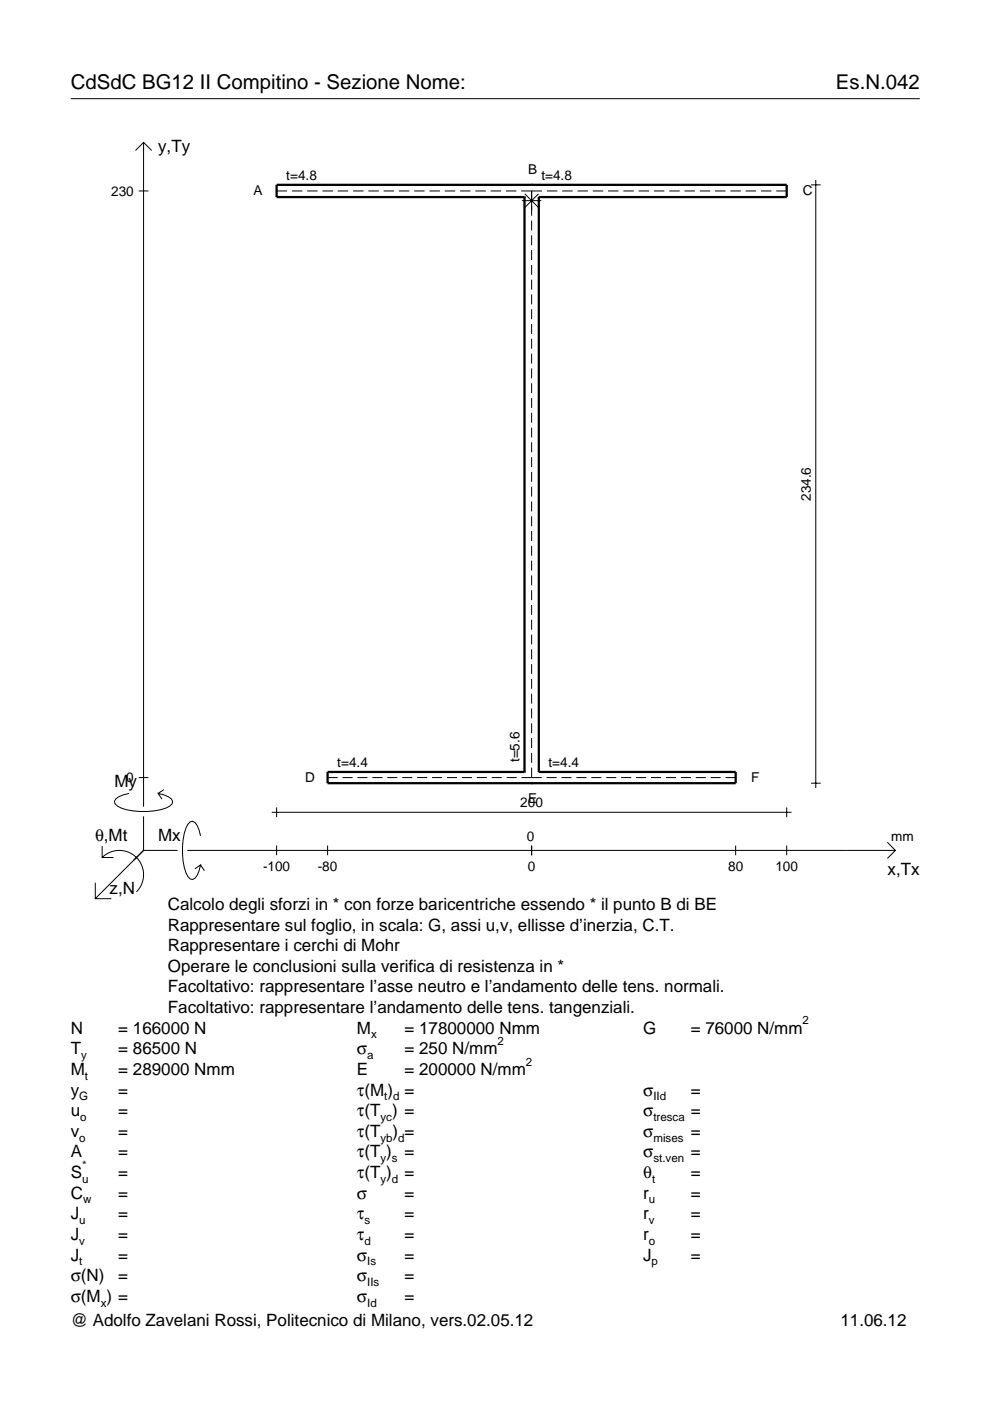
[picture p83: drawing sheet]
<svg xmlns="http://www.w3.org/2000/svg" width="210mm" height="297mm" viewBox="0 0 210 297" stroke-linecap="round" stroke-linejoin="round" font-family="sans-serif">
<defs><g id="words">
<g font-size="4.3">
<text x="15" y="18.9">CdSdC BG12 II Compitino - Sezione Nome:</text>
<text x="177.2" y="18.9">Es.N.042</text>
</g>
<g font-size="3.6">
<text x="33.5" y="32.3">y,Ty</text>
<text x="24.3" y="166.9">My</text>
<text x="20.1" y="178.2">θ,Mt</text>
<text x="33.5" y="178.2">Mx</text>
<text x="188.2" y="185.5">x,Tx</text>
<text x="23.2" y="189.6">z,N</text>
<text x="35.6" y="192.9">Calcolo degli sforzi in * con forze baricentriche essendo * il punto B di BE</text>
<text x="35.6" y="197.3">Rappresentare sul foglio, in scala: G, assi u,v, ellisse d’inerzia, C.T.</text>
<text x="35.6" y="201.7">Rappresentare i cerchi di Mohr</text>
<text x="35.6" y="206">Operare le conclusioni sulla verifica di resistenza in *</text>
<text x="35.6" y="210.4">Facoltativo: rappresentare l’asse neutro e l’andamento delle tens. normali.</text>
<text x="35.6" y="214.8">Facoltativo: rappresentare l’andamento delle tens. tangenziali.</text>
<text x="15" y="219.2">N</text>
<text x="25.1" y="219.2">= 166000 N</text>
<text x="75.7" y="219.2">M</text>
<text x="85.8" y="219.2">= 17800000 Nmm</text>
<text x="136.4" y="219.2">G</text>
<text x="146.5" y="219.2">= 76000 N/mm</text>
<text x="15" y="227.9">M</text>
<text x="15" y="223.5">T</text>
<text x="25.1" y="227.9">= 289000 Nmm</text>
<text x="25.1" y="223.5">= 86500 N</text>
<text x="75.7" y="223.5">σ</text>
<text x="75.7" y="227.9">E</text>
<text x="85.8" y="223.5">= 250 N/mm</text>
<text x="85.8" y="227.9">= 200000 N/mm</text>
<text x="15" y="232.3">y</text>
<text x="25.1" y="232.3">=</text>
<text x="75.7" y="232.3">τ(M ) =</text>
<text x="136.4" y="232.3">σ</text>
<text x="146.5" y="232.3">=</text>
<text x="15" y="236.7">u</text>
<text x="25.1" y="236.7">=</text>
<text x="75.7" y="236.7">τ(T ) =</text>
<text x="136.4" y="236.7">σ</text>
<text x="146.5" y="236.7">=</text>
<text x="15" y="245.4">A</text>
<text x="15" y="241">v</text>
<text x="25.1" y="241">=</text>
<text x="25.1" y="245.4">=</text>
<text x="75.7" y="245.4">τ(T )</text>
<text x="75.7" y="241">τ(T</text>
<text x="83.3" y="241">) =</text>
<text x="85.8" y="245.4">=</text>
<text x="136.4" y="241">σ</text>
<text x="136.4" y="245.4">σ</text>
<text x="146.5" y="241">=</text>
<text x="146.5" y="245.4">=</text>
<text x="15" y="249.8">S</text>
<text x="25.1" y="249.8">=</text>
<text x="75.7" y="249.8">τ(T )</text>
<text x="85.8" y="249.8">=</text>
<text x="136.4" y="249.8">θ</text>
<text x="146.5" y="249.8">=</text>
<text x="15" y="254.2">C</text>
<text x="25.1" y="254.2">=</text>
<text x="75.7" y="254.2">σ</text>
<text x="85.8" y="254.2">=</text>
<text x="136.4" y="254.2">r</text>
<text x="146.5" y="254.2">=</text>
<text x="15" y="262.9">J</text>
<text x="15" y="258.5">J</text>
<text x="25.1" y="262.9">=</text>
<text x="25.1" y="258.5">=</text>
<text x="75.7" y="262.9">τ</text>
<text x="75.7" y="258.5">τ</text>
<text x="85.8" y="262.9">=</text>
<text x="85.8" y="258.5">=</text>
<text x="136.4" y="262.9">r</text>
<text x="136.4" y="258.5">r</text>
<text x="146.5" y="262.9">=</text>
<text x="146.5" y="258.5">=</text>
<text x="15" y="267.3">J</text>
<text x="25.1" y="267.3">=</text>
<text x="75.7" y="267.3">σ</text>
<text x="85.8" y="267.3">=</text>
<text x="136.4" y="267.3">J</text>
<text x="146.5" y="267.3">=</text>
<text x="15" y="271.7">σ(N)</text>
<text x="25.1" y="271.7">=</text>
<text x="75.7" y="271.7">σ</text>
<text x="85.8" y="271.7">=</text>
<text x="15" y="276">σ(M ) =</text>
<text x="15" y="281.2">@ Adolfo Zavelani Rossi, Politecnico di Milano, vers.02.05.12</text>
<text x="75.7" y="276">σ</text>
<text x="85.8" y="276">=</text>
<text x="178.2" y="281.2">11.06.12</text>
</g>
<g font-size="2.9">
<text x="23.6" y="41.5">230</text>
<text x="53.7" y="41.4">A</text>
<text x="60.7" y="38.2">t=4.8</text>
<text x="112" y="36.9">B</text>
<text x="114.8" y="38.2">t=4.8</text>
<text x="170.2" y="41.4">C</text>
<text x="171.9" y="106.2" transform="rotate(-90 171.9 106.2)">234.6</text>
<text x="110.2" y="161.6" transform="rotate(-90 110.2 161.6)">t=5.6</text>
<text x="26.8" y="165.9">0</text>
<text x="64.7" y="165.8">D</text>
<text x="71.5" y="162.6">t=4.4</text>
<text x="116.3" y="162.6">t=4.4</text>
<text x="159.2" y="165.8">F</text>
<text x="110.3" y="171.2">200</text>
<text x="112" y="170.2">E</text>
<text x="111.7" y="178.2">0</text>
<text x="189" y="178.2">mm</text>
<text x="55.8" y="184.7">-100</text>
<text x="67.4" y="184.7">-80</text>
<text x="111.9" y="184.7">0</text>
<text x="154.4" y="184.7">80</text>
<text x="164.4" y="184.7">100</text>
</g>
<g font-size="2.4">
<text x="78.7" y="220.2">x</text>
<text x="105.5" y="221.5">2</text>
<text x="170.2" y="217.2">2</text>
<text x="17.2" y="224.5">y</text>
<text x="77.9" y="224.5">a</text>
<text x="111.5" y="225.9">2</text>
<text x="16.8" y="233.3">G</text>
<text x="18" y="228.9">t</text>
<text x="81.5" y="233.3">t d</text>
<text x="138.5" y="233.3">IId</text>
<text x="17" y="237.7">o</text>
<text x="80.7" y="237.7">yc</text>
<text x="138.5" y="237.7">tresca</text>
<text x="16.8" y="242">o</text>
<text x="80.7" y="242">yb d</text>
<text x="138.5" y="242">mises</text>
<text x="17.4" y="250.8">u</text>
<text x="17.4" y="247.8">*</text>
<text x="80.7" y="250.8">y d</text>
<text x="80.7" y="246.4">y s</text>
<text x="138.2" y="250.8">t</text>
<text x="138.5" y="246.4">st.ven</text>
<text x="17.6" y="255.2">w</text>
<text x="137.6" y="255.2">u</text>
<text x="16.8" y="263.9">v</text>
<text x="16.8" y="259.5">u</text>
<text x="77.3" y="263.9">d</text>
<text x="77.3" y="259.5">s</text>
<text x="137.6" y="263.9">o</text>
<text x="137.6" y="259.5">v</text>
<text x="16.8" y="268.3">t</text>
<text x="77.9" y="268.3">Is</text>
<text x="138.2" y="268.3">p</text>
<text x="77.9" y="272.7">IIs</text>
<text x="21.4" y="277">x</text>
<text x="77.9" y="277">Id</text>
</g>
</g></defs>
<g fill="none" stroke="#000" stroke-width=".21">
<path d="M15 20.9h180M28.7 31.9l1.7-1.7 1.8 1.7M30.4 30.2v140.8M171.9 39.2h2.1M173 38.2v128.9M29.4 40.5h2.1M58.6 40.5h2.3M61.9 40.5h2.2M65.1 40.5h2.2M68.4 40.5h2.2M71.6 40.5h2.2M74.8 40.5h2.3"/>
<path d="M78.1 40.5h2.2M81.3 40.5h2.2M84.6 40.5h2.2M87.8 40.5h2.2M91.1 40.5h2.2M94.3 40.5h2.2M97.5 40.5h2.3M100.8 40.5h2.2M104 40.5h2.2M107.3 40.5h2.2M110.5 40.5h4.4M110.7 42.5h4.1"/>
<path d="M111.3 41.1l2.9 2.9M112.7 40.5v5.2M112.7 46.8v2.1M112.7 49.9v2.1M112.7 53v2.1M112.7 56.2v2.1M112.7 59.3v2.1M114.2 41.1l-2.9 2.9M116 40.5h2.2M119.2 40.5h2.2M122.4 40.5h2.3M125.7 40.5h2.2"/>
<path d="M128.9 40.5h2.2M132.2 40.5h2.2M135.4 40.5h2.2M138.6 40.5h2.3M141.9 40.5h2.2M145.1 40.5h2.2M148.4 40.5h2.2M151.6 40.5h2.2M154.9 40.5h2.2M158.1 40.5h2.2M161.3 40.5h2.3M164.6 40.5h2.2"/>
<path d="M112.7 62.4v2.1M112.7 65.6v2.1M112.7 68.7v2.1M112.7 71.8v2.1M112.7 75v2.1M112.7 78.1v2.1M112.7 81.2v2.2M112.7 84.4v2.1M112.7 87.5v2.1M112.7 90.6v2.2M112.7 93.8v2.1M112.7 96.9v2.1"/>
<path d="M112.7 100.1v2.1M112.7 103.2v2.1M112.7 106.3v2.1M112.7 109.5v2.1M112.7 112.6v2.1M112.7 115.7v2.1M112.7 118.9v2.1M112.7 122v2.1M112.7 125.1v2.1M112.7 128.3v2.1M112.7 131.4v2.1M112.7 134.5v2.1"/>
<path d="M112.7 137.7v2.1M112.7 140.8v2.1M112.7 143.9v2.2M112.7 147.1v2.1M112.7 150.2v2.1M112.7 153.4v2.1M112.7 156.5v2.1M112.7 159.6v2.1M21.7 179.4v2.4h2.4M27.3 168.2a3.6 3.6 0 0 0-3 1.7l.1 .5a5.6 5.6 0 0 0 3.8 1.5 13.4 13.4 0 0 0 7.8-1l.5-.5 .1-.5a3.6 3.6 0 0 0-3.1-1.7l.8 1.2M29.4 164.9h2.1M30.4 173.1v7.2"/>
<path d="M34.7 167.4l-1.2 .8M42.5 177.2a3.6 3.6 0 0 0-1.7-3.1l-.5 .2a5.7 5.7 0 0 0-1.5 3.7 13.3 13.3 0 0 0 1 7.9l.5 .5 .5 .1a3.6 3.6 0 0 0 1.7-3.1l-1.2 .8M57.6 172.2h110.2M58.6 171.2v2.1M58.6 179.3v2M69.5 164.9h2.1M69.5 179.3v2M72.6 164.9h2.2M75.8 164.9h2.1M78.9 164.9h2.2M82.1 164.9h2.1M85.3 164.9h2.1"/>
<path d="M88.4 164.9h2.2M91.6 164.9h2.1M94.8 164.9h2.1M97.9 164.9h2.2M101.1 164.9h2.1M104.3 164.9h2.1M107.4 164.9h2.2M110.6 164.9h4.3M112.7 162.8v2.1M112.7 179.3v2M115.9 164.9h2.1M119 164.9h2.2"/>
<path d="M122.2 164.9h2.1M125.4 164.9h2.1M128.5 164.9h2.2M131.7 164.9h2.1M134.9 164.9h2.1M138 164.9h2.2M141.2 164.9h2.1M144.4 164.9h2.1M147.5 164.9h2.2M150.7 164.9h2.1M153.8 164.9h2.2M156 179.3v2"/>
<path d="M166.8 171.2v2.1M166.8 179.3v2M171.9 166.1h2.1M188.1 178.6l1.7 1.7-1.7 1.7M20.2 187.2v3.3h3.4M21.7 181.8a5.1 5.1 0 0 1 7.2 0 5.1 5.1 0 0 1 0 7.3M30.4 180.3l-10.2 10.2M30.4 180.3h7.2M39.7 180.3h150.1M42.5 183.4l.8 1.2"/>
</g>
<path d="M112.7 39.2h.1M111.2 41.8h.1M111.2 41.8h-52.6v-2.6h108.2v2.6h-52.6M111.2 41.8v121.9M114.2 41.8h.1M114.2 41.8v121.9M111.2 163.7h.1M111.2 163.7h-41.7v2.4h86.5v-2.4h-41.8M112.7 166.1h.1M114.2 163.7h.1" fill="none" stroke="#000" stroke-width=".48"/>
<use href="#words"/>
</svg>
